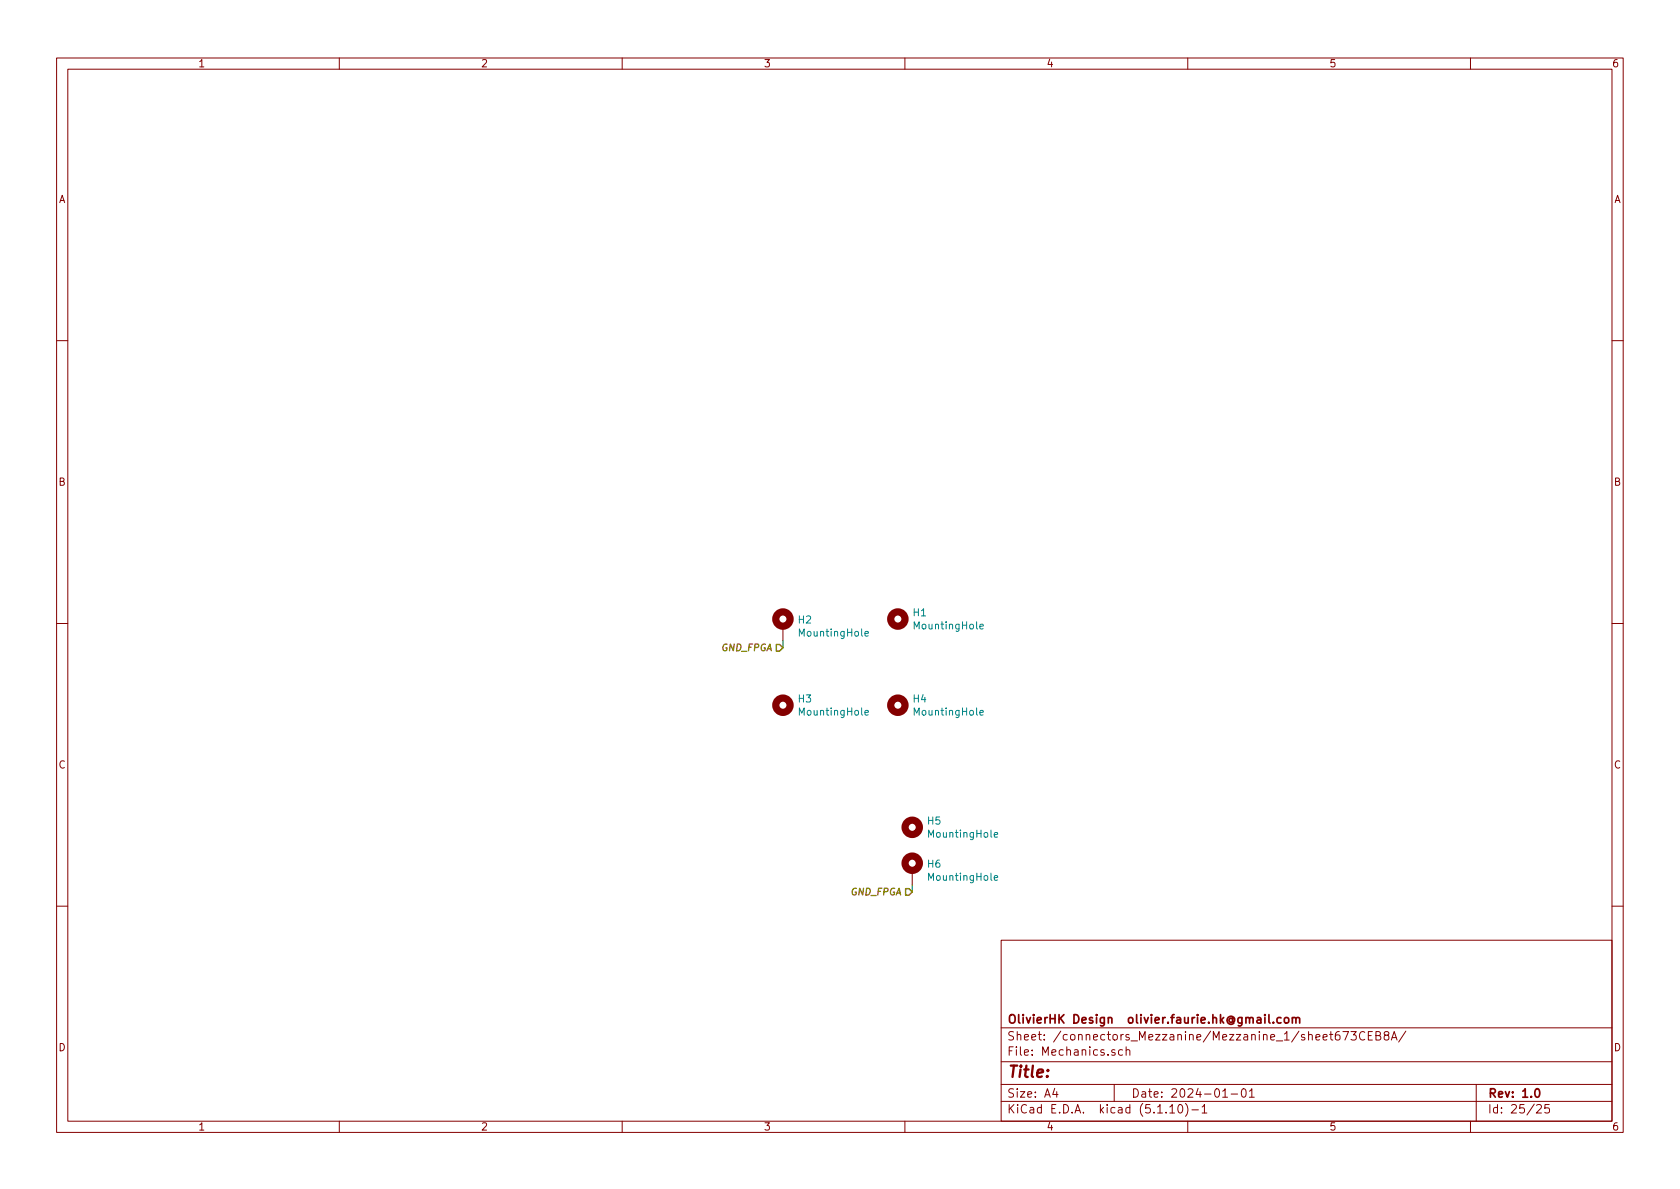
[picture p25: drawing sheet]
<svg xmlns="http://www.w3.org/2000/svg" width="297mm" height="210mm" viewBox="0 0 297 210" stroke-linecap="round" stroke-linejoin="round" font-family="sans-serif">
<defs><g id="words">
<text font-size="2.8" fill="#840000" x="178" y="190.5">Title:</text>
<g font-size="2.1" fill="#840000">
<text x="178" y="184">Sheet: /connectors_Mezzanine/Mezzanine_1/sheet673CEB8A/</text>
<text x="178" y="181">OlivierHK Design olivier.faurie.hk@gmail.com</text>
<text x="178" y="186.7">File: Mechanics.sch</text>
<text x="178" y="196.9">KiCad E.D.A. kicad (5.1.10)-1</text>
<text x="178" y="194.1">Size: A4</text>
<text x="200" y="194.1">Date: 2024-01-01</text>
<text x="263" y="194.1">Rev: 1.0</text>
<text x="263" y="196.9">Id: 25/25</text>
</g>
<g font-size="1.8" fill="#840000">
<text x="35" y="11.9">1</text>
<text x="85" y="11.9">2</text>
<text x="135" y="11.9">3</text>
<text x="185" y="11.9">4</text>
<text x="235" y="11.9">5</text>
<text x="285" y="11.9">6</text>
<text x="10.4" y="35.9">A</text>
<text x="285.4" y="35.9">A</text>
<text x="10.4" y="85.9">B</text>
<text x="285.4" y="85.9">B</text>
<text x="10.4" y="135.9">C</text>
<text x="285.4" y="135.9">C</text>
<text x="10.4" y="185.9">D</text>
<text x="285.4" y="185.9">D</text>
<text x="35" y="199.9">1</text>
<text x="85" y="199.9">2</text>
<text x="135" y="199.9">3</text>
<text x="185" y="199.9">4</text>
<text x="235" y="199.9">5</text>
<text x="285" y="199.9">6</text>
</g>
<g font-size="1.8" fill="#008484">
<text x="141.2" y="110.3">H2</text>
<text x="141.5" y="112.6">MountingHole</text>
<text x="161.5" y="109">H1</text>
<text x="161.8" y="111.3">MountingHole</text>
<text x="141.2" y="124.2">H3</text>
<text x="161.5" y="124.2">H4</text>
<text x="141.5" y="126.5">MountingHole</text>
<text x="161.8" y="126.5">MountingHole</text>
<text x="164.1" y="145.8">H5</text>
<text x="164.4" y="148.1">MountingHole</text>
<text x="164.1" y="153.4">H6</text>
<text x="164.4" y="155.7">MountingHole</text>
</g>
<g font-size="1.7" fill="#848400">
<text x="127.7" y="115.1">GND_FPGA</text>
<text x="150.5" y="158.3">GND_FPGA</text>
</g>
</g></defs>
<g fill="none" stroke="#840000" stroke-width=".18">
<path d="M10 10.3h277v189.9h-277zM12 12.2h273v186.1h-273zM60 10.3v1.9M110 10.3v1.9M160 10.3v1.9M210 10.3v1.9M260 10.3v1.9M10 60.2h2M285 60.2h2M10 110.3h2M138.4 110.7v2.6M285 110.3h2"/>
<path d="M161.3 153.9v2.6M10 160.2h2M177 166.3h108v32h-108zM285 160.2h2M60 198.3v1.9M110 198.3v1.9M160 198.3v1.9M177 194.8h108M177 191.8h108M177 187.8h108M177 181.8h108M186.5 192.5l-.4 1h1"/>
<path d="M186.8 193v1M197 191.8v3M197.1 185.7a.37 .37 0 0 0-.6 .1l.1 .2 .5 .2 .1 .1-.2 .3-.5-.1M198.5 185.7l-.5-.1-.2 .3v.6l.2 .1 .5-.1M199.1 185.7h.1a.37 .37 0 0 1 .6 .1v.8M199.1 185.1v1.5M206.8 195.8l.5-.5v1.5M206.8 196.8h.9M208.5 195.4l.1-.1a.8 .8 0 0 1 .5 .8 .8 .8 0 0 1-.5 .7 1 1 0 0 1-.1-1.4zM209.6 195.1a1.71 1.71 0 0 1 0 2.3M210 198.3v1.9M210.7 196.3h1.2"/>
<path d="M212.5 195.8l.5-.5v1.5M212.5 196.8h.9M216.2 193l.4-.5v1.5M216.2 194h.8M217.7 193.5h1.1M219.6 192.7l.4-.2a.94 .94 0 0 1 0 1.5 .82 .82 0 0 1-.4-1.3zM220.9 193l.4-.5v1.5M220.9 194h.9M237.4 182.4h1l-.6 1.5M238.9 182.4h.9l-.5 .6 .4 .1v.7l-.2 .1-.6-.1M241.3 182.6a.7 .7 0 0 0-.9 .2 .7 .7 0 0 0 .1 .9 .55 .55 0 0 0 .8 .1M241.9 183.1h.5"/>
<path d="M242.6 182.4h-.7v1.5h.7M243.3 183.1l.7-.1 .1-.3-.2-.2-.6-.1v1.5h.6l.2-.3a.41 .41 0 0 0-.3-.5M245 183.1l-.2-.2v-.3a.48 .48 0 0 1 .7 0l-.1 .4-.6 .2-.1 .4 .3 .3 .4-.1 .2-.2-.1-.4-.2-.1M246 183.9l.5-1.5 .5 1.5M246.2 183.5h.7M248.6 182.3l-1.3 2M260 198.3v1.9M261 191.8v6.5M271.7 195.5l.2-.2h.4l.2 .5-.9 1h.9M273.9 195.3h-.7l-.1 .7 .2-.1 .5 .1 .2 .2-.1 .5-.2 .1-.6-.1"/>
</g>
<path d="M228.5 179.9v1M225.1 180.8v.1M226.5 180l-.4-.1-.3 .3 .1 .6 .2 .1 .4-.1M227.2 180.1l.2-.2 .4 .2v.7l-.2 .1-.4-.1zM228.5 180.1l.2-.2 .4 .1v.9M229.1 180.1a.36 .36 0 0 1 .4-.2 .36 .36 0 0 1 .3 .2v.8M271.5 192.7l.2-.2a.81 .81 0 0 1 .6 .6 .81 .81 0 0 1-.3 .8l-.1 .1a.79 .79 0 0 1-.4-1.3z" fill="none" stroke="#840000" stroke-width=".3"/>
<g fill="none" stroke="#840000" stroke-width="1.3">
<circle cx="138.4" cy="109.5" r="1.27"/>
<circle cx="158.7" cy="109.5" r="1.27"/>
<circle cx="138.4" cy="124.7" r="1.27"/>
<circle cx="158.7" cy="124.7" r="1.27"/>
<circle cx="161.3" cy="146.3" r="1.27"/>
<circle cx="161.3" cy="152.6" r="1.27"/>
</g>
<path d="M152.9 112.1l.6-.1v-.3h-.4l-.2 .1 .1 .6h.5M173.3 110.8l.6-.1-.1-.3h-.3l-.2 .2v.6h.5M152.9 126l.6-.1v-.2l-.4-.1-.2 .2 .1 .6h.5M173.3 126l.6-.1-.1-.2-.3-.1-.2 .2v.6h.5M175.8 147.6l.6-.1v-.2l-.4-.1-.2 .2 .1 .6h.5M175.8 155.2l.6-.1v-.2l-.4-.1-.2 .2 .1 .6h.5" fill="none" stroke="#008484" stroke-width=".18"/>
<path d="M138.4 113.3v1.2M161.3 156.5v1.2" fill="none" stroke="#008400" stroke-width=".18"/>
<path d="M137.3 114h.5l.6 .5-.6 .6h-.5zM160.1 157.1h.6l.6 .6-.6 .6h-.6z" fill="none" stroke="#848400" stroke-width=".25"/>
<use href="#words"/>
</svg>
